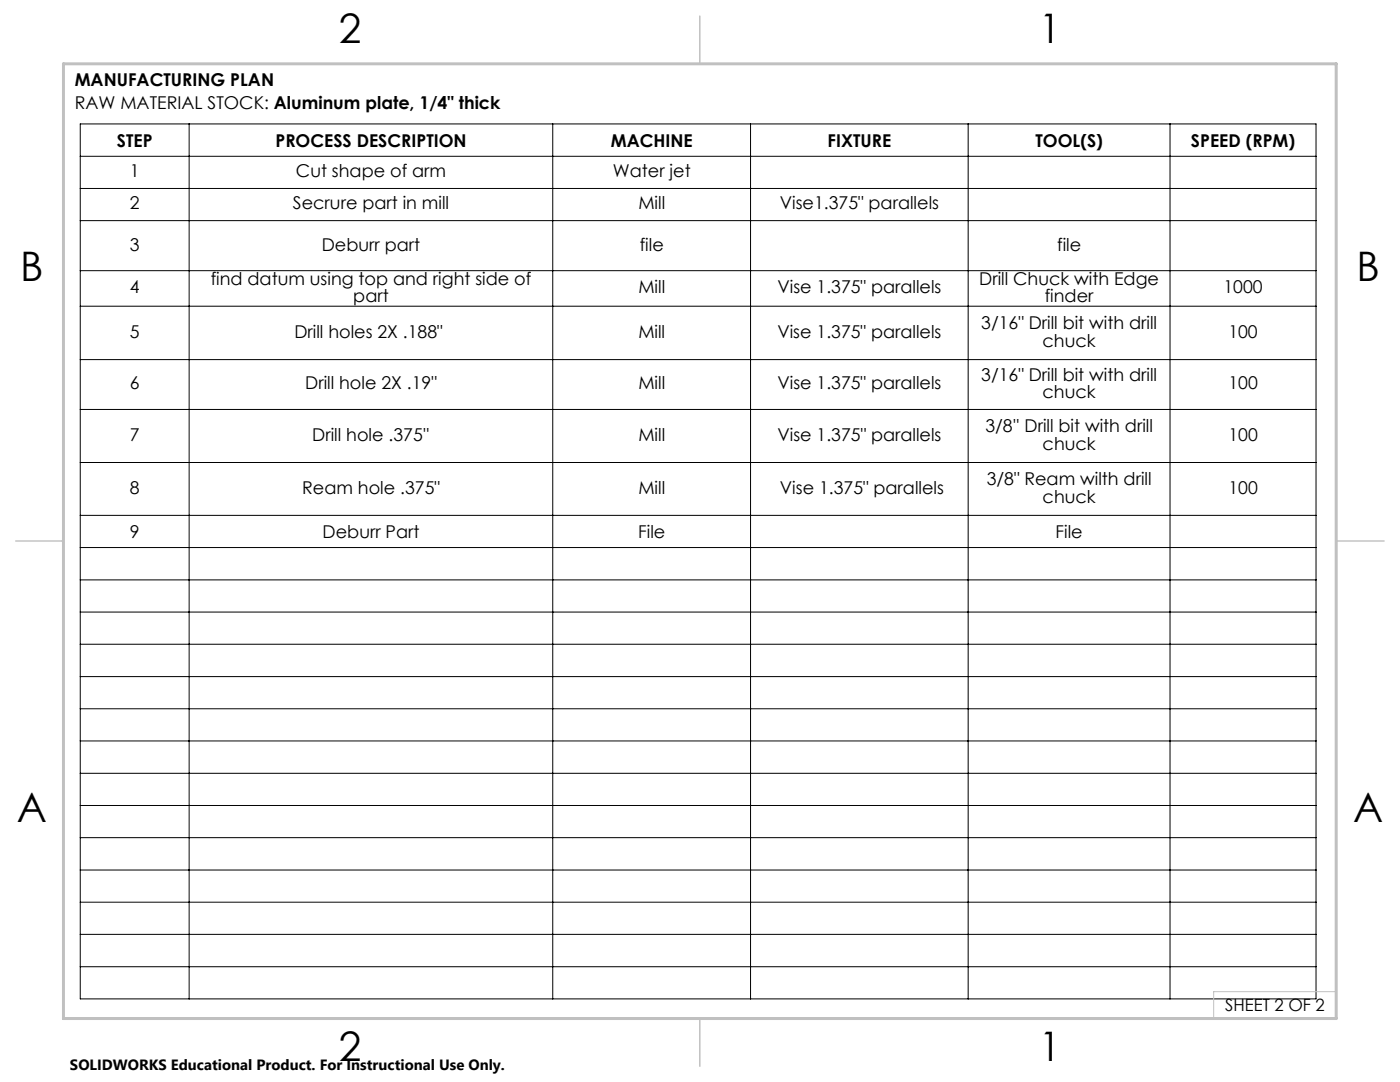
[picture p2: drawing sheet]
<svg xmlns="http://www.w3.org/2000/svg" width="279mm" height="216mm" viewBox="0 0 279 216" stroke-linecap="round" stroke-linejoin="round" font-family="sans-serif">
<defs><g id="words">
<g font-size="8.1">
<text x="67.6" y="8.5">2</text>
<text x="207.3" y="8.5">1</text>
<text x="4" y="56.2">B</text>
<text x="270.7" y="56.2">B</text>
<text x="3.3" y="164.1">A</text>
<text x="270" y="164.1">A</text>
<text x="67.6" y="211.7">2</text>
<text x="207.3" y="211.7">1</text>
</g>
<g font-size="3.5">
<text x="14.9" y="17.2">MANUFACTURING PLAN</text>
<text x="14.9" y="21.7">RAW MATERIAL STOCK: Aluminum plate, 1/4&quot; thick</text>
<text x="23.3" y="29.3">STEP</text>
<text x="55" y="29.3">PROCESS DESCRIPTION</text>
<text x="121.9" y="29.3">MACHINE</text>
<text x="165.2" y="29.3">FIXTURE</text>
<text x="206.6" y="29.3">TOOL(S)</text>
<text x="237.7" y="29.3">SPEED (RPM)</text>
<text x="25.9" y="35.4">1</text>
<text x="59.1" y="35.4">Cut shape of arm</text>
<text x="122.3" y="35.4">Water jet</text>
<text x="25.9" y="41.8">2</text>
<text x="58.5" y="41.8">Secrure part in mill</text>
<text x="127.4" y="41.8">Mill</text>
<text x="155.6" y="41.8">Vise1.375&quot; parallels</text>
<text x="25.9" y="50">3</text>
<text x="64.2" y="50">Deburr part</text>
<text x="127.7" y="50">file</text>
<text x="211" y="50">file</text>
<text x="25.9" y="58.5">4</text>
<text x="42.1" y="56.8">find datum using top and right side of</text>
<text x="127.4" y="58.5">Mill</text>
<text x="155.1" y="58.5">Vise 1.375&quot; parallels</text>
<text x="195.4" y="56.8">Drill Chuck with Edge</text>
<text x="244.2" y="58.5">1000</text>
<text x="70.5" y="60.3">part</text>
<text x="195.8" y="65.7">3/16&quot; Drill bit with drill</text>
<text x="208.5" y="60.3">finder</text>
<text x="25.9" y="67.4">5</text>
<text x="58.8" y="67.4">Drill holes 2X .188&quot;</text>
<text x="127.4" y="67.4">Mill</text>
<text x="155.1" y="67.4">Vise 1.375&quot; parallels</text>
<text x="208.1" y="69.2">chuck</text>
<text x="245.2" y="67.4">100</text>
<text x="25.9" y="77.7">6</text>
<text x="60.9" y="77.7">Drill hole 2X .19&quot;</text>
<text x="127.4" y="77.7">Mill</text>
<text x="155.1" y="77.7">Vise 1.375&quot; parallels</text>
<text x="195.8" y="76">3/16&quot; Drill bit with drill</text>
<text x="245.2" y="77.7">100</text>
<text x="208.1" y="79.5">chuck</text>
<text x="25.9" y="88">7</text>
<text x="62.3" y="88">Drill hole .375''</text>
<text x="127.4" y="88">Mill</text>
<text x="155.2" y="88">Vise 1.375&quot; parallels</text>
<text x="196.7" y="86.2">3/8'' Drill bit with drill</text>
<text x="208.1" y="89.7">chuck</text>
<text x="245.2" y="88">100</text>
<text x="25.9" y="98.5">8</text>
<text x="60.3" y="98.5">Ream hole .375&quot;</text>
<text x="127.4" y="98.5">Mill</text>
<text x="155.6" y="98.5">Vise 1.375&quot; parallels</text>
<text x="196.9" y="96.8">3/8&quot; Ream wilth drill</text>
<text x="208.1" y="100.3">chuck</text>
<text x="245.2" y="98.5">100</text>
<text x="25.9" y="107.4">9</text>
<text x="64.4" y="107.4">Deburr Part</text>
<text x="127.4" y="107.4">File</text>
<text x="210.7" y="107.4">File</text>
</g>
<text font-size="3.4" x="244.5" y="201.7">SHEET 2 OF 2</text>
<text font-size="3" x="14" y="213.5">SOLIDWORKS Educational Product. For Instructional Use Only.</text>
</g></defs>
<g fill="none" stroke="#000" stroke-width=".2">
<path d="M16 24.7h246.6v174.6h-246.6zM16 31.2h246.6M16 37.6h246.6M37.7 24.7v174.6M110.3 24.7v174.6M149.8 24.7v174.6M193.2 24.7v174.6M233.5 24.7v174.6M16 44h246.6M16 54h246.6M16 61.1h246.6M16 71.8h246.6"/>
<path d="M16 81.7h246.6M16 92.3h246.6M16 102.8h246.6M16 109.3h246.6M16 115.7h246.6M16 122.1h246.6M16 128.6h246.6M16 135h246.6M16 141.4h246.6M16 147.8h246.6M16 154.3h246.6M16 160.7h246.6"/>
<path d="M16 167.1h246.6M16 173.6h246.6M16 180h246.6M16 186.4h246.6M16 192.9h246.6"/>
</g>
<path d="M266.7 153.3v49.9h-240M266.7 197.9h-24.5v5.3" fill="none" stroke="#c0c0c0" stroke-width=".2"/>
<path d="M139.7 3.2v9.5M3.1 107.9h9.6M266.7 107.9h9.5M139.7 203.2v9.6" fill="none" stroke="#c0c0c0" stroke-width=".3"/>
<path d="M12.7 12.7h254v190.5h-254z" fill="none" stroke="#c0c0c0" stroke-width=".6"/>
<use href="#words"/>
</svg>
